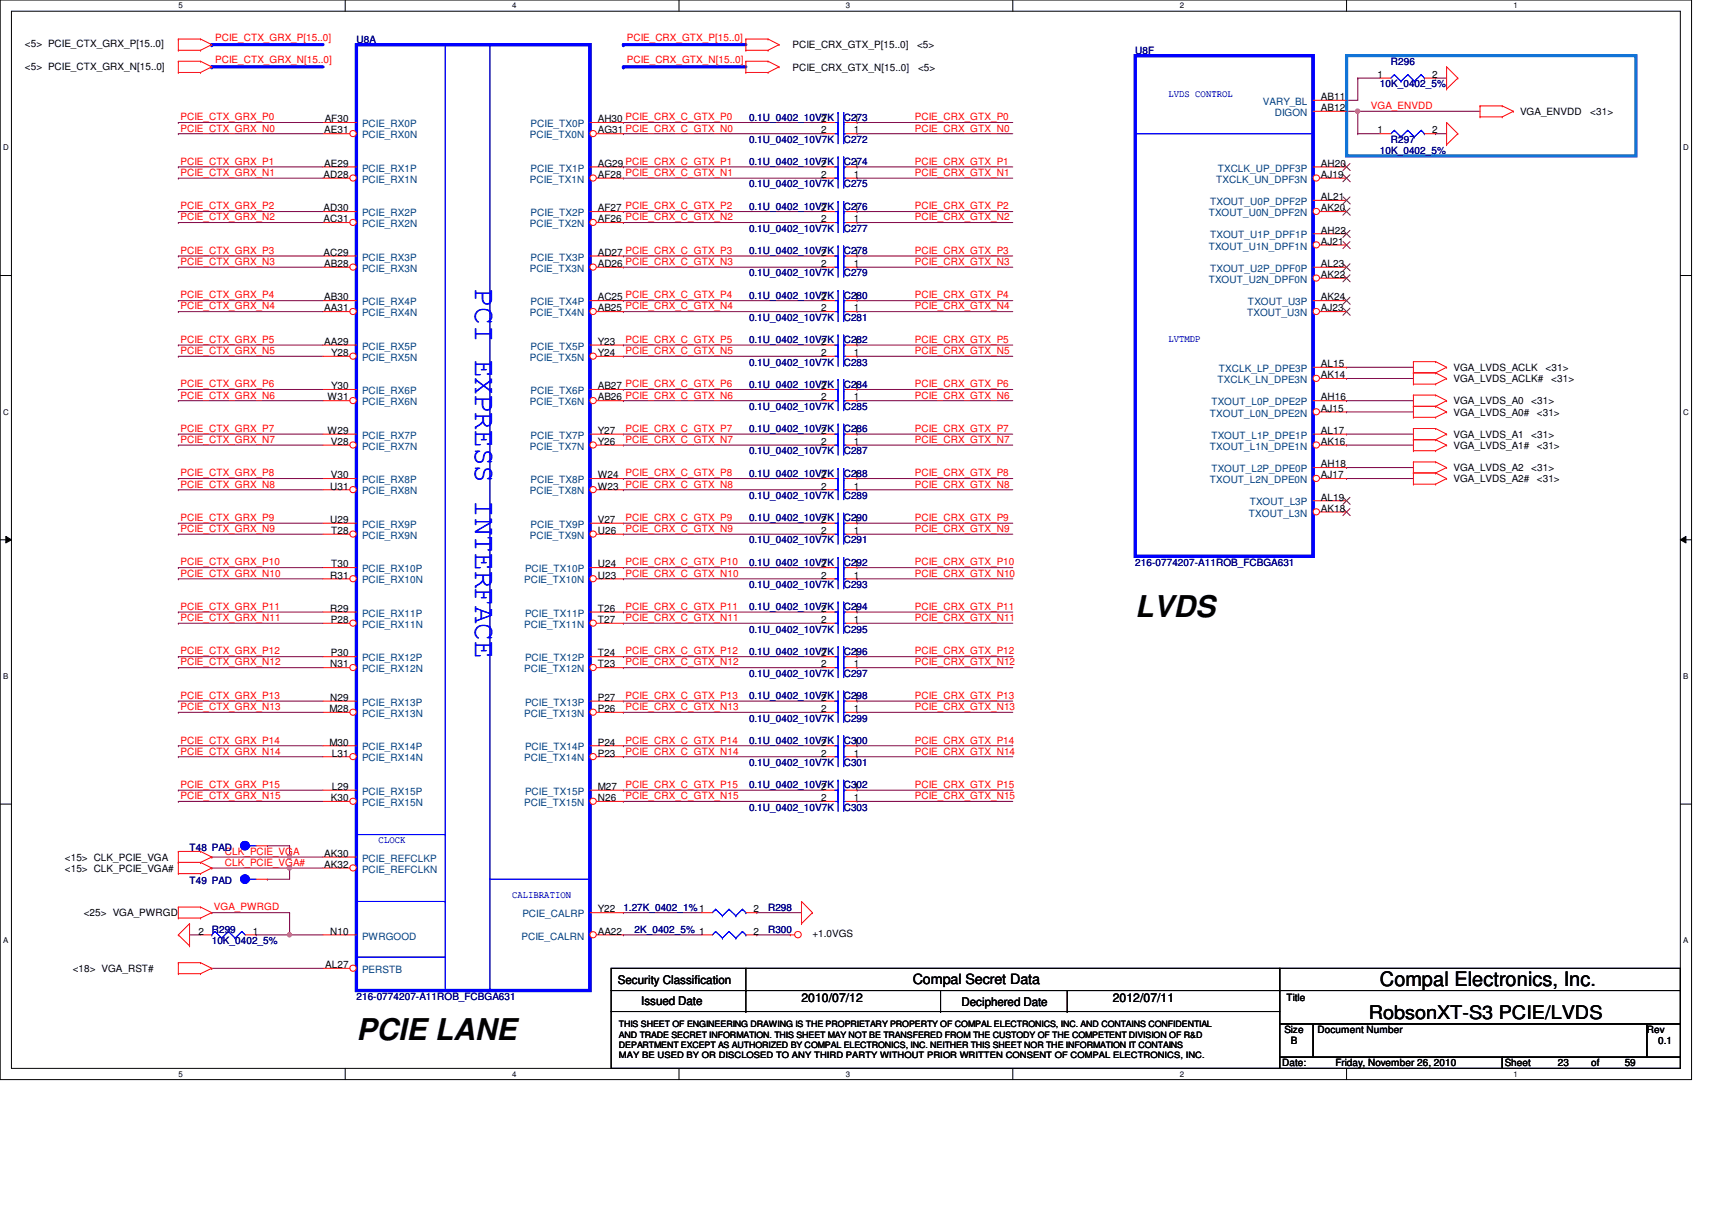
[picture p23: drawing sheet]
<svg xmlns="http://www.w3.org/2000/svg" width="297mm" height="210mm" viewBox="0 0 297 210" stroke-linecap="round" stroke-linejoin="round" font-family="sans-serif">
<defs><g id="words">
<text font-size="5.2" fill="#00f" x="82.5" y="50.2" transform="rotate(90 82.5 50.2)">PCI EXPRESS INTERFACE</text>
<g font-size="5.2">
<text x="197" y="107.1">LVDS</text>
<text x="61.8" y="180.5">PCIE LANE</text>
</g>
<text font-size="3.5" x="239.4" y="171.1">Compal Electronics, Inc.</text>
<text font-size="3.3" x="237.5" y="176.7">RobsonXT-S3 PCIE/LVDS</text>
<text font-size="2.5" x="158.4" y="170.8">Compal Secret Data</text>
<g font-size="2.1">
<text x="107.2" y="170.6">Security Classification</text>
<text x="139.1" y="173.8">2010/07/12</text>
<text x="193.1" y="173.8">2012/07/11</text>
<text x="111.2" y="174.3">Issued Date</text>
<text x="166.8" y="174.5">Deciphered Date</text>
</g>
<g font-size="1.7">
<text x="4.3" y="8.2">&lt;5&gt; PCIE_CTX_GRX_P[15..0]</text>
<text x="137.5" y="8.4">PCIE_CRX_GTX_P[15..0]</text>
<text x="159.1" y="8.4">&lt;5&gt;</text>
<text x="4.3" y="12.1">&lt;5&gt; PCIE_CTX_GRX_N[15..0]</text>
<text x="137.5" y="12.2">PCIE_CRX_GTX_N[15..0]</text>
<text x="159.3" y="12.2">&lt;5&gt;</text>
<text x="229.2" y="17.4">AB11</text>
<text x="239" y="13.5">1</text>
<text x="248.5" y="13.5">2</text>
<text x="56.3" y="23.2">AE31</text>
<text x="56.3" y="21.2">AF30</text>
<text x="103.7" y="23.2">AG31 PCIE_CRX_C_GTX_N0</text>
<text x="103.7" y="21.2">AH30 PCIE_CRX_C_GTX_P0</text>
<text x="142.5" y="23.2">2</text>
<text x="142.5" y="21.2">2</text>
<text x="148.1" y="23.2">1</text>
<text x="148.1" y="21.2">1</text>
<text x="229.2" y="19.3">AB12</text>
<text x="239" y="23.2">1</text>
<text x="248.5" y="23.2">2</text>
<text x="263.7" y="20">VGA_ENVDD</text>
<text x="275.9" y="20">&lt;31&gt;</text>
<text x="56.3" y="28.9">AE29</text>
<text x="103.7" y="28.9">AG29 PCIE_CRX_C_GTX_P1</text>
<text x="142.5" y="28.9">2</text>
<text x="148.1" y="28.9">1</text>
<text x="229.2" y="28.9">AH20</text>
<text x="56.1" y="30.9">AD28</text>
<text x="103.7" y="30.9">AF28 PCIE_CRX_C_GTX_N1</text>
<text x="142.5" y="30.9">2</text>
<text x="148.1" y="30.9">1</text>
<text x="229.2" y="30.9">AJ19</text>
<text x="229.2" y="34.7">AL21</text>
<text x="56.1" y="38.6">AC31</text>
<text x="56.1" y="36.7">AD30</text>
<text x="103.7" y="38.6">AF26 PCIE_CRX_C_GTX_N2</text>
<text x="103.7" y="36.7">AF27 PCIE_CRX_C_GTX_P2</text>
<text x="142.5" y="36.7">2</text>
<text x="142.5" y="38.6">2</text>
<text x="148.1" y="36.7">1</text>
<text x="148.1" y="38.6">1</text>
<text x="229.2" y="36.7">AK20</text>
<text x="229.2" y="40.5">AH22</text>
<text x="56.1" y="44.4">AC29</text>
<text x="56.3" y="46.3">AB28</text>
<text x="103.7" y="46.3">AD26 PCIE_CRX_C_GTX_N3</text>
<text x="103.7" y="44.4">AD27 PCIE_CRX_C_GTX_P3</text>
<text x="142.5" y="46.3">2</text>
<text x="142.5" y="44.4">2</text>
<text x="148.1" y="46.3">1</text>
<text x="148.1" y="44.4">1</text>
<text x="229.2" y="42.5">AJ21</text>
<text x="229.2" y="46.3">AL23</text>
<text x="56.3" y="52.1">AB30</text>
<text x="103.7" y="52.1">AC25 PCIE_CRX_C_GTX_P4</text>
<text x="142.5" y="52.1">2</text>
<text x="148.1" y="52.1">1</text>
<text x="229.2" y="48.2">AK22</text>
<text x="229.2" y="52.1">AK24</text>
<text x="56.3" y="54">AA31</text>
<text x="56.3" y="59.8">AA29</text>
<text x="103.7" y="54">AB25 PCIE_CRX_C_GTX_N4</text>
<text x="103.7" y="59.8">Y23</text>
<text x="142.5" y="54">2</text>
<text x="142.5" y="59.8">2</text>
<text x="148.1" y="54">1</text>
<text x="148.1" y="59.8">1</text>
<text x="229.2" y="54">AJ23</text>
<text x="57.4" y="61.8">Y28</text>
<text x="103.7" y="61.8">Y24</text>
<text x="142.5" y="61.8">2</text>
<text x="148.1" y="61.8">1</text>
<text x="229.2" y="65.6">AK14</text>
<text x="229.2" y="63.7">AL15</text>
<text x="252.2" y="64.3">VGA_LVDS_ACLK</text>
<text x="268.2" y="64.3">&lt;31&gt;</text>
<text x="56.9" y="69.5">W31</text>
<text x="57.4" y="67.5">Y30</text>
<text x="103.7" y="69.5">AB26 PCIE_CRX_C_GTX_N6</text>
<text x="103.7" y="67.5">AB27 PCIE_CRX_C_GTX_P6</text>
<text x="142.5" y="67.5">2</text>
<text x="142.5" y="69.5">2</text>
<text x="148.1" y="67.5">1</text>
<text x="148.1" y="69.5">1</text>
<text x="229.2" y="71.4">AJ15</text>
<text x="229.2" y="69.5">AH16</text>
<text x="252.2" y="66.3">VGA_LVDS_ACLK#</text>
<text x="252.2" y="70.1">VGA_LVDS_A0</text>
<text x="265.7" y="70.1">&lt;31&gt;</text>
<text x="269.2" y="66.3">&lt;31&gt;</text>
<text x="56.9" y="75.3">W29</text>
<text x="57.4" y="77.2">V28</text>
<text x="103.7" y="77.2">Y26</text>
<text x="103.7" y="75.3">Y27</text>
<text x="142.5" y="77.2">2</text>
<text x="142.5" y="75.3">2</text>
<text x="148.1" y="77.2">1</text>
<text x="148.1" y="75.3">1</text>
<text x="229.2" y="77.2">AK16</text>
<text x="229.2" y="75.3">AL17</text>
<text x="252.2" y="72.1">VGA_LVDS_A0#</text>
<text x="252.2" y="75.9">VGA_LVDS_A1</text>
<text x="252.2" y="77.9">VGA_LVDS_A1#</text>
<text x="265.7" y="75.9">&lt;31&gt;</text>
<text x="266.7" y="72.1">&lt;31&gt;</text>
<text x="266.7" y="77.9">&lt;31&gt;</text>
<text x="57.4" y="83">V30</text>
<text x="103.7" y="83">W24 PCIE_CRX_C_GTX_P8</text>
<text x="142.5" y="83">2</text>
<text x="148.1" y="83">1</text>
<text x="229.2" y="83">AJ17</text>
<text x="229.2" y="81.1">AH18</text>
<text x="252.2" y="81.7">VGA_LVDS_A2</text>
<text x="252.2" y="83.7">VGA_LVDS_A2#</text>
<text x="265.7" y="81.7">&lt;31&gt;</text>
<text x="266.7" y="83.7">&lt;31&gt;</text>
<text x="57.3" y="84.9">U31</text>
<text x="103.7" y="84.9">W23 PCIE_CRX_C_GTX_N8</text>
<text x="142.5" y="84.9">2</text>
<text x="148.1" y="84.9">1</text>
<text x="229.2" y="88.8">AK18</text>
<text x="229.2" y="86.8">AL19</text>
<text x="57.3" y="90.7">U29</text>
<text x="57.4" y="92.6">T28</text>
<text x="103.7" y="92.6">U26</text>
<text x="103.7" y="90.7">V27</text>
<text x="142.5" y="90.7">2</text>
<text x="142.5" y="92.6">2</text>
<text x="148.1" y="90.7">1</text>
<text x="148.1" y="92.6">1</text>
<text x="57.3" y="100.4">R31</text>
<text x="57.4" y="98.4">T30</text>
<text x="103.7" y="100.4">U23</text>
<text x="103.7" y="98.4">U24</text>
<text x="142.5" y="100.4">2</text>
<text x="142.5" y="98.4">2</text>
<text x="148.1" y="100.4">1</text>
<text x="148.1" y="98.4">1</text>
<text x="57.3" y="106.1">R29</text>
<text x="103.7" y="106.1">T26</text>
<text x="142.5" y="106.1">2</text>
<text x="148.1" y="106.1">1</text>
<text x="57.4" y="108.1">P28</text>
<text x="57.4" y="113.9">P30</text>
<text x="103.7" y="108.1">T27</text>
<text x="103.7" y="113.9">T24</text>
<text x="142.5" y="113.9">2</text>
<text x="142.5" y="108.1">2</text>
<text x="148.1" y="113.9">1</text>
<text x="148.1" y="108.1">1</text>
<text x="57.3" y="115.8">N31</text>
<text x="103.7" y="115.8">T23</text>
<text x="142.5" y="115.8">2</text>
<text x="148.1" y="115.8">1</text>
<text x="57.1" y="123.5">M28</text>
<text x="57.3" y="121.6">N29</text>
<text x="103.7" y="123.5">P26</text>
<text x="103.7" y="121.6">P27</text>
<text x="142.5" y="123.5">2</text>
<text x="142.5" y="121.6">2</text>
<text x="148.1" y="123.5">1</text>
<text x="148.1" y="121.6">1</text>
<text x="57.1" y="129.3">M30</text>
<text x="57.6" y="131.2">L31</text>
<text x="103.7" y="131.2">P23</text>
<text x="103.7" y="129.3">P24</text>
<text x="142.5" y="131.2">2</text>
<text x="142.5" y="129.3">2</text>
<text x="148.1" y="131.2">1</text>
<text x="148.1" y="129.3">1</text>
<text x="57.6" y="137">L29</text>
<text x="103.7" y="137">M27</text>
<text x="142.5" y="137">2</text>
<text x="148.1" y="137">1</text>
<text x="57.4" y="139">K30</text>
<text x="103.7" y="139">N26</text>
<text x="142.5" y="139">2</text>
<text x="148.1" y="139">1</text>
<text x="11.3" y="149.3">&lt;15&gt; CLK_PCIE_VGA</text>
<text x="56.3" y="148.6">AK30</text>
<text x="11.3" y="151.2">&lt;15&gt; CLK_PCIE_VGA#</text>
<text x="56.3" y="150.5">AK32</text>
<text x="14.5" y="159">&lt;25&gt; VGA_PWRGD</text>
<text x="103.7" y="158.3">Y22</text>
<text x="130.8" y="158.3">2</text>
<text x="34.4" y="162.1">2</text>
<text x="43.9" y="162.1">1</text>
<text x="56.4" y="167.9">AL27</text>
<text x="57.3" y="162.1">N10</text>
<text x="103.7" y="162.1">AA22</text>
<text x="130.8" y="162.1">2</text>
<text x="141" y="162.6">+1.0VGS</text>
<text x="12.6" y="168.6">&lt;18&gt; VGA_RST#</text>
<text x="223.2" y="173.6">Title</text>
<text x="222.8" y="179.2">Size</text>
<text x="228.6" y="179.2">Document Number</text>
<text x="285.7" y="179.2">Rev</text>
<text x="222.5" y="185">Date:</text>
<text x="224" y="181.1">B</text>
<text x="231.7" y="185">Friday, November 26, 2010</text>
<text x="261.1" y="185">Sheet</text>
<text x="270.3" y="185">23</text>
<text x="276.1" y="185">of</text>
<text x="281.9" y="185">59</text>
<text x="287.7" y="181.1">0.1</text>
</g>
<g font-size="1.7" fill="#f00">
<text x="37.3" y="7.2">PCIE_CTX_GRX_P[15..0]</text>
<text x="37.3" y="11">PCIE_CTX_GRX_N[15..0]</text>
<text x="108.8" y="7.2">PCIE_CRX_GTX_P[15..0]</text>
<text x="108.8" y="11">PCIE_CRX_GTX_N[15..0]</text>
<text x="31.3" y="20.9">PCIE_CTX_GRX_P0</text>
<text x="31.3" y="22.8">PCIE_CTX_GRX_N0</text>
<text x="158.7" y="20.9">PCIE_CRX_GTX_P0</text>
<text x="158.7" y="22.8">PCIE_CRX_GTX_N0</text>
<text x="237.9" y="18.9">VGA_ENVDD</text>
<text x="31.3" y="28.6">PCIE_CTX_GRX_P1</text>
<text x="158.7" y="28.6">PCIE_CRX_GTX_P1</text>
<text x="31.3" y="30.5">PCIE_CTX_GRX_N1</text>
<text x="158.7" y="30.5">PCIE_CRX_GTX_N1</text>
<text x="31.3" y="36.3">PCIE_CTX_GRX_P2</text>
<text x="31.3" y="38.2">PCIE_CTX_GRX_N2</text>
<text x="158.7" y="36.3">PCIE_CRX_GTX_P2</text>
<text x="158.7" y="38.2">PCIE_CRX_GTX_N2</text>
<text x="31.3" y="44">PCIE_CTX_GRX_P3</text>
<text x="31.3" y="46">PCIE_CTX_GRX_N3</text>
<text x="158.7" y="46">PCIE_CRX_GTX_N3</text>
<text x="158.7" y="44">PCIE_CRX_GTX_P3</text>
<text x="31.3" y="51.8">PCIE_CTX_GRX_P4</text>
<text x="31.3" y="53.7">PCIE_CTX_GRX_N4</text>
<text x="158.7" y="53.7">PCIE_CRX_GTX_N4</text>
<text x="158.7" y="51.8">PCIE_CRX_GTX_P4</text>
<text x="31.3" y="59.5">PCIE_CTX_GRX_P5</text>
<text x="108.5" y="59.5">PCIE_CRX_C_GTX_P5</text>
<text x="158.7" y="59.5">PCIE_CRX_GTX_P5</text>
<text x="31.3" y="61.4">PCIE_CTX_GRX_N5</text>
<text x="108.5" y="61.4">PCIE_CRX_C_GTX_N5</text>
<text x="158.7" y="61.4">PCIE_CRX_GTX_N5</text>
<text x="31.3" y="67.2">PCIE_CTX_GRX_P6</text>
<text x="31.3" y="69.1">PCIE_CTX_GRX_N6</text>
<text x="158.7" y="67.2">PCIE_CRX_GTX_P6</text>
<text x="158.7" y="69.1">PCIE_CRX_GTX_N6</text>
<text x="31.3" y="74.9">PCIE_CTX_GRX_P7</text>
<text x="31.3" y="76.8">PCIE_CTX_GRX_N7</text>
<text x="108.5" y="74.9">PCIE_CRX_C_GTX_P7</text>
<text x="108.5" y="76.8">PCIE_CRX_C_GTX_N7</text>
<text x="158.7" y="76.8">PCIE_CRX_GTX_N7</text>
<text x="158.7" y="74.9">PCIE_CRX_GTX_P7</text>
<text x="31.3" y="82.6">PCIE_CTX_GRX_P8</text>
<text x="158.7" y="82.6">PCIE_CRX_GTX_P8</text>
<text x="31.3" y="84.6">PCIE_CTX_GRX_N8</text>
<text x="158.7" y="84.6">PCIE_CRX_GTX_N8</text>
<text x="31.3" y="90.4">PCIE_CTX_GRX_P9</text>
<text x="31.3" y="92.3">PCIE_CTX_GRX_N9</text>
<text x="108.5" y="90.4">PCIE_CRX_C_GTX_P9</text>
<text x="108.5" y="92.3">PCIE_CRX_C_GTX_N9</text>
<text x="158.7" y="92.3">PCIE_CRX_GTX_N9</text>
<text x="158.7" y="90.4">PCIE_CRX_GTX_P9</text>
<text x="31.3" y="98.1">PCIE_CTX_GRX_P10</text>
<text x="31.3" y="100">PCIE_CTX_GRX_N10</text>
<text x="108.5" y="98.1">PCIE_CRX_C_GTX_P10</text>
<text x="108.5" y="100">PCIE_CRX_C_GTX_N10</text>
<text x="158.7" y="100">PCIE_CRX_GTX_N10</text>
<text x="158.7" y="98.1">PCIE_CRX_GTX_P10</text>
<text x="31.3" y="105.8">PCIE_CTX_GRX_P11</text>
<text x="31.3" y="107.7">PCIE_CTX_GRX_N11</text>
<text x="108.5" y="105.8">PCIE_CRX_C_GTX_P11</text>
<text x="108.5" y="107.7">PCIE_CRX_C_GTX_N11</text>
<text x="158.7" y="107.7">PCIE_CRX_GTX_N11</text>
<text x="158.7" y="105.8">PCIE_CRX_GTX_P11</text>
<text x="31.3" y="113.5">PCIE_CTX_GRX_P12</text>
<text x="108.5" y="113.5">PCIE_CRX_C_GTX_P12</text>
<text x="158.7" y="113.5">PCIE_CRX_GTX_P12</text>
<text x="31.3" y="115.4">PCIE_CTX_GRX_N12</text>
<text x="108.5" y="115.4">PCIE_CRX_C_GTX_N12</text>
<text x="158.7" y="115.4">PCIE_CRX_GTX_N12</text>
<text x="31.3" y="121.2">PCIE_CTX_GRX_P13</text>
<text x="31.3" y="123.2">PCIE_CTX_GRX_N13</text>
<text x="108.5" y="121.2">PCIE_CRX_C_GTX_P13</text>
<text x="108.5" y="123.2">PCIE_CRX_C_GTX_N13</text>
<text x="158.7" y="123.2">PCIE_CRX_GTX_N13</text>
<text x="158.7" y="121.2">PCIE_CRX_GTX_P13</text>
<text x="31.3" y="129">PCIE_CTX_GRX_P14</text>
<text x="31.3" y="130.9">PCIE_CTX_GRX_N14</text>
<text x="108.5" y="129">PCIE_CRX_C_GTX_P14</text>
<text x="108.5" y="130.9">PCIE_CRX_C_GTX_N14</text>
<text x="158.7" y="129">PCIE_CRX_GTX_P14</text>
<text x="158.7" y="130.9">PCIE_CRX_GTX_N14</text>
<text x="31.3" y="136.7">PCIE_CTX_GRX_P15</text>
<text x="108.5" y="136.7">PCIE_CRX_C_GTX_P15</text>
<text x="158.7" y="136.7">PCIE_CRX_GTX_P15</text>
<text x="31.3" y="138.6">PCIE_CTX_GRX_N15</text>
<text x="108.5" y="138.6">PCIE_CRX_C_GTX_N15</text>
<text x="158.7" y="138.6">PCIE_CRX_GTX_N15</text>
<text x="39" y="148.3">CLK_PCIE_VGA</text>
<text x="39" y="150.2">CLK_PCIE_VGA#</text>
<text x="37.1" y="157.9">VGA_PWRGD</text>
</g>
<g font-size="1.7" fill="#000080">
<text x="61.8" y="7.4">U8A</text>
<text x="197" y="9.4">U8F</text>
<text x="241.3" y="11.3">R296</text>
<text x="239.4" y="15.2">10K_0402_5%</text>
<text x="130" y="20.9">0.1U_0402_10V7K</text>
<text x="146.4" y="20.9">C273</text>
<text x="130" y="24.8">0.1U_0402_10V7K</text>
<text x="130" y="28.7">0.1U_0402_10V7K</text>
<text x="146.4" y="24.8">C272</text>
<text x="146.4" y="28.7">C274</text>
<text x="239.4" y="26.7">10K_0402_5%</text>
<text x="241.3" y="24.8">R297</text>
<text x="130" y="32.5">0.1U_0402_10V7K</text>
<text x="146.4" y="32.5">C275</text>
<text x="130" y="36.4">0.1U_0402_10V7K</text>
<text x="130" y="40.2">0.1U_0402_10V7K</text>
<text x="146.4" y="36.4">C276</text>
<text x="146.4" y="40.2">C277</text>
<text x="130" y="48">0.1U_0402_10V7K</text>
<text x="130" y="44.1">0.1U_0402_10V7K</text>
<text x="146.4" y="48">C279</text>
<text x="146.4" y="44.1">C278</text>
<text x="130" y="51.8">0.1U_0402_10V7K</text>
<text x="146.4" y="51.8">C280</text>
<text x="130" y="55.7">0.1U_0402_10V7K</text>
<text x="130" y="59.5">0.1U_0402_10V7K</text>
<text x="146.4" y="55.7">C281</text>
<text x="146.4" y="59.5">C282</text>
<text x="130" y="63.4">0.1U_0402_10V7K</text>
<text x="146.4" y="63.4">C283</text>
<text x="130" y="67.3">0.1U_0402_10V7K</text>
<text x="130" y="71.1">0.1U_0402_10V7K</text>
<text x="146.4" y="67.3">C284</text>
<text x="146.4" y="71.1">C285</text>
<text x="130" y="75">0.1U_0402_10V7K</text>
<text x="146.4" y="75">C286</text>
<text x="130" y="78.8">0.1U_0402_10V7K</text>
<text x="130" y="82.7">0.1U_0402_10V7K</text>
<text x="146.4" y="78.8">C287</text>
<text x="146.4" y="82.7">C288</text>
<text x="130" y="86.6">0.1U_0402_10V7K</text>
<text x="146.4" y="86.6">C289</text>
<text x="130" y="90.4">0.1U_0402_10V7K</text>
<text x="130" y="94.3">0.1U_0402_10V7K</text>
<text x="146.4" y="90.4">C290</text>
<text x="146.4" y="94.3">C291</text>
<text x="130" y="98.1">0.1U_0402_10V7K</text>
<text x="146.4" y="98.1">C292</text>
<text x="197" y="98.1">216-0774207-A11ROB_FCBGA631</text>
<text x="130" y="105.9">0.1U_0402_10V7K</text>
<text x="130" y="102">0.1U_0402_10V7K</text>
<text x="146.4" y="105.9">C294</text>
<text x="146.4" y="102">C293</text>
<text x="130" y="113.6">0.1U_0402_10V7K</text>
<text x="130" y="109.7">0.1U_0402_10V7K</text>
<text x="146.4" y="113.6">C296</text>
<text x="146.4" y="109.7">C295</text>
<text x="130" y="117.4">0.1U_0402_10V7K</text>
<text x="146.4" y="117.4">C297</text>
<text x="130" y="125.2">0.1U_0402_10V7K</text>
<text x="130" y="121.3">0.1U_0402_10V7K</text>
<text x="146.4" y="125.2">C299</text>
<text x="146.4" y="121.3">C298</text>
<text x="130" y="129">0.1U_0402_10V7K</text>
<text x="146.4" y="129">C300</text>
<text x="130" y="136.7">0.1U_0402_10V7K</text>
<text x="130" y="132.9">0.1U_0402_10V7K</text>
<text x="146.4" y="136.7">C302</text>
<text x="146.4" y="132.9">C301</text>
<text x="130" y="140.6">0.1U_0402_10V7K</text>
<text x="146.4" y="140.6">C303</text>
<text x="32.9" y="147.6">T48 PAD</text>
<text x="32.9" y="153.4">T49 PAD</text>
<text x="36.7" y="161.8">R299</text>
<text x="108.2" y="158">1.27K_0402_1%1</text>
<text x="110.1" y="161.8">2K_0402_5% 1</text>
<text x="133.3" y="161.8">R300</text>
<text x="133.3" y="158">R298</text>
<text x="36.7" y="163.8">10K_0402_5%</text>
<text x="61.8" y="173.4">216-0774207-A11ROB_FCBGA631</text>
</g>
<g font-size="1.7" fill="#00f">
<text x="202.7" y="16.8">LVDS CONTROL</text>
<text x="202.7" y="59.3">LVTMDP</text>
<text x="65.7" y="146.2">CLOCK</text>
<text x="88.9" y="155.8">CALIBRATION</text>
</g>
<g font-size="1.7" fill="#004080">
<text x="62.8" y="22.1">PCIE_RX0P</text>
<text x="92.1" y="22.1">PCIE_TX0P</text>
<text x="219.1" y="18.2">VARY_BL</text>
<text x="221.2" y="20.1">DIGON</text>
<text x="62.8" y="24">PCIE_RX0N</text>
<text x="62.8" y="29.8">PCIE_RX1P</text>
<text x="91.9" y="24">PCIE_TX0N</text>
<text x="92.1" y="29.8">PCIE_TX1P</text>
<text x="211.3" y="29.8">TXCLK_UP_DPF3P</text>
<text x="62.8" y="31.7">PCIE_RX1N</text>
<text x="91.9" y="31.7">PCIE_TX1N</text>
<text x="210" y="35.6">TXOUT_U0P_DPF2P</text>
<text x="211" y="31.7">TXCLK_UN_DPF3N</text>
<text x="62.8" y="39.4">PCIE_RX2N</text>
<text x="62.8" y="37.5">PCIE_RX2P</text>
<text x="91.9" y="39.4">PCIE_TX2N</text>
<text x="92.1" y="37.5">PCIE_TX2P</text>
<text x="209.7" y="37.5">TXOUT_U0N_DPF2N</text>
<text x="210" y="41.4">TXOUT_U1P_DPF1P</text>
<text x="62.8" y="47.2">PCIE_RX3N</text>
<text x="62.8" y="45.2">PCIE_RX3P</text>
<text x="91.9" y="47.2">PCIE_TX3N</text>
<text x="92.1" y="45.2">PCIE_TX3P</text>
<text x="209.7" y="43.3">TXOUT_U1N_DPF1N</text>
<text x="210" y="47.2">TXOUT_U2P_DPF0P</text>
<text x="62.8" y="53">PCIE_RX4P</text>
<text x="92.1" y="53">PCIE_TX4P</text>
<text x="209.7" y="49.1">TXOUT_U2N_DPF0N</text>
<text x="216.5" y="53">TXOUT_U3P</text>
<text x="62.8" y="54.9">PCIE_RX4N</text>
<text x="91.9" y="54.9">PCIE_TX4N</text>
<text x="216.4" y="54.9">TXOUT_U3N</text>
<text x="62.8" y="62.6">PCIE_RX5N</text>
<text x="62.8" y="60.7">PCIE_RX5P</text>
<text x="91.9" y="62.6">PCIE_TX5N</text>
<text x="92.1" y="60.7">PCIE_TX5P</text>
<text x="211.5" y="64.5">TXCLK_LP_DPE3P</text>
<text x="62.8" y="70.3">PCIE_RX6N</text>
<text x="62.8" y="68.4">PCIE_RX6P</text>
<text x="91.9" y="70.3">PCIE_TX6N</text>
<text x="92.1" y="68.4">PCIE_TX6P</text>
<text x="210.2" y="70.3">TXOUT_L0P_DPE2P</text>
<text x="211.2" y="66.5">TXCLK_LN_DPE3N</text>
<text x="62.8" y="76.1">PCIE_RX7P</text>
<text x="92.1" y="76.1">PCIE_TX7P</text>
<text x="209.9" y="72.3">TXOUT_L0N_DPE2N</text>
<text x="210.2" y="76.1">TXOUT_L1P_DPE1P</text>
<text x="62.8" y="78">PCIE_RX7N</text>
<text x="62.8" y="83.8">PCIE_RX8P</text>
<text x="91.9" y="78">PCIE_TX7N</text>
<text x="92.1" y="83.8">PCIE_TX8P</text>
<text x="209.9" y="78">TXOUT_L1N_DPE1N</text>
<text x="209.9" y="83.8">TXOUT_L2N_DPE0N</text>
<text x="210.2" y="81.9">TXOUT_L2P_DPE0P</text>
<text x="62.8" y="85.8">PCIE_RX8N</text>
<text x="91.9" y="85.8">PCIE_TX8N</text>
<text x="216.7" y="89.6">TXOUT_L3N</text>
<text x="216.8" y="87.7">TXOUT_L3P</text>
<text x="62.8" y="93.5">PCIE_RX9N</text>
<text x="62.8" y="91.6">PCIE_RX9P</text>
<text x="91.9" y="93.5">PCIE_TX9N</text>
<text x="92.1" y="91.6">PCIE_TX9P</text>
<text x="62.8" y="101.2">PCIE_RX10N</text>
<text x="62.8" y="99.3">PCIE_RX10P</text>
<text x="91" y="101.2">PCIE_TX10N</text>
<text x="91.1" y="99.3">PCIE_TX10P</text>
<text x="62.8" y="107">PCIE_RX11P</text>
<text x="91.1" y="107">PCIE_TX11P</text>
<text x="62.8" y="108.9">PCIE_RX11N</text>
<text x="91" y="108.9">PCIE_TX11N</text>
<text x="62.8" y="116.6">PCIE_RX12N</text>
<text x="62.8" y="114.7">PCIE_RX12P</text>
<text x="91" y="116.6">PCIE_TX12N</text>
<text x="91.1" y="114.7">PCIE_TX12P</text>
<text x="62.8" y="124.4">PCIE_RX13N</text>
<text x="62.8" y="122.4">PCIE_RX13P</text>
<text x="91" y="124.4">PCIE_TX13N</text>
<text x="91.1" y="122.4">PCIE_TX13P</text>
<text x="62.8" y="130.2">PCIE_RX14P</text>
<text x="91.1" y="130.2">PCIE_TX14P</text>
<text x="62.8" y="132.1">PCIE_RX14N</text>
<text x="62.8" y="137.9">PCIE_RX15P</text>
<text x="91" y="132.1">PCIE_TX14N</text>
<text x="91.1" y="137.9">PCIE_TX15P</text>
<text x="62.8" y="139.8">PCIE_RX15N</text>
<text x="91" y="139.8">PCIE_TX15N</text>
<text x="62.8" y="149.5">PCIE_REFCLKP</text>
<text x="62.8" y="151.4">PCIE_REFCLKN</text>
<text x="90.6" y="159.1">PCIE_CALRP</text>
<text x="62.8" y="163">PWRGOOD</text>
<text x="90.5" y="163">PCIE_CALRN</text>
<text x="62.8" y="168.8">PERSTB</text>
</g>
<g font-size="1.5">
<text x="107.4" y="178.2">THIS SHEET OF ENGINEERING DRAWING IS THE PROPRIETARY PROPERTY OF COMPAL ELECTRONICS, INC. AND CONTAINS CONFIDENTIAL</text>
<text x="107.4" y="180">AND TRADE SECRET INFORMATION. THIS SHEET MAY NOT BE TRANSFERED FROM THE CUSTODY OF THE COMPETENT DIVISION OF R&amp;D</text>
<text x="107.4" y="181.8">DEPARTMENT EXCEPT AS AUTHORIZED BY COMPAL ELECTRONICS, INC. NEITHER THIS SHEET NOR THE INFORMATION IT CONTAINS</text>
<text x="107.4" y="183.6">MAY BE USED BY OR DISCLOSED TO ANY THIRD PARTY WITHOUT PRIOR WRITTEN CONSENT OF COMPAL ELECTRONICS, INC.</text>
</g>
<g font-size="1.4">
<text x="30.9" y="1.4">5</text>
<text x="88.9" y="1.4">4</text>
<text x="146.8" y="1.4">3</text>
<text x="204.7" y="1.4">2</text>
<text x="262.6" y="1.4">1</text>
<text x=".5" y="26.1">D</text>
<text x="292.1" y="26.1">D</text>
<text x=".5" y="71.9">C</text>
<text x="292.1" y="71.9">C</text>
<text x=".5" y="117.8">B</text>
<text x="292.1" y="117.8">B</text>
<text x=".5" y="163.6">A</text>
<text x="292.1" y="163.6">A</text>
<text x="30.9" y="186.8">5</text>
<text x="88.9" y="186.8">4</text>
<text x="146.8" y="186.8">3</text>
<text x="204.7" y="186.8">2</text>
<text x="262.6" y="186.8">1</text>
</g>
</g></defs>
<path d="M0 0h293.5v187.3h-293.5zM2 1.9h289.5v183.4h-289.5z" fill="none" stroke="#000" stroke-width=".17"/>
<g fill="#fff">
<path d="M30.9 .2h.8v1.5h-.8z"/>
<path d="M30.9 185.5h.8v1.6h-.8z"/>
</g>
<path d="M59.9 0v1.9M59.9 185.3v2" fill="none" stroke="#000" stroke-width=".17"/>
<g fill="#fff">
<path d="M88.9 .2h.7v1.5h-.7z"/>
<path d="M88.9 185.5h.7v1.6h-.7z"/>
</g>
<path d="M117.8 0v1.9M117.8 185.3v2" fill="none" stroke="#000" stroke-width=".17"/>
<g fill="#fff">
<path d="M146.8 .2h.7v1.5h-.7z"/>
<path d="M146.8 185.5h.7v1.6h-.7z"/>
</g>
<path d="M175.7 0v1.9M175.7 185.3v2" fill="none" stroke="#000" stroke-width=".17"/>
<g fill="#fff">
<path d="M204.7 .2h.7v1.5h-.7z"/>
<path d="M204.7 185.5h.7v1.6h-.7z"/>
</g>
<path d="M233.6 0v1.9M233.6 185.3v2" fill="none" stroke="#000" stroke-width=".17"/>
<g fill="#fff">
<path d="M262.6 .2h.8v1.5h-.8z"/>
<path d="M262.6 185.5h.8v1.6h-.8z"/>
<path d="M.5 24.8h1v1.6h-1z"/>
<path d="M292.1 24.8h.9v1.6h-.9z"/>
<path d="M.5 70.7h1v1.5h-1z"/>
<path d="M292.1 70.7h.9v1.5h-.9z"/>
</g>
<path d="M0 47.8h2M291.5 47.8h2" fill="none" stroke="#000" stroke-width=".17"/>
<g fill="#fff">
<path d="M.5 116.5h.9v1.6h-.9z"/>
<path d="M292.1 116.5h.8v1.6h-.8z"/>
</g>
<path d="M0 93.6h2M1 93l1 .6-1 .6zM291.5 93.6l1-.6v1.2zM291.5 93.6h2" fill="none" stroke="#000" stroke-width=".17"/>
<path d="M1 93l1 .6-1 .6zM291.5 93.6l1-.6v1.2z" fill="#000"/>
<g fill="#fff">
<path d="M.5 162.4h.9v1.5h-.9z"/>
<path d="M292.1 162.4h.8v1.5h-.8z"/>
</g>
<path d="M0 139.5h2M291.5 139.5h2" fill="none" stroke="#000" stroke-width=".17"/>
<path d="M50.2 148.7h.1M50.2 148.7h5.8M108.2 158.3h.1M108.2 158.3h13.5M131.3 158.3h.1M131.3 158.3h7.8M108.2 162.2h.1M108.2 162.2h13.5M131.3 162.2h.1M131.3 162.2h5.8" fill="none" stroke="#800040" stroke-width=".17"/>
<circle cx="50.2" cy="148.6" r=".38" fill="#f0f"/>
<circle cx="50.2" cy="148.6" r=".38" fill="none" stroke="#f0f" stroke-width=".17"/>
<path d="M50.2 150.6h.1M50.2 150.6h5.8" fill="none" stroke="#800040" stroke-width=".17"/>
<circle cx="50.2" cy="150.6" r=".37" fill="#f0f"/>
<circle cx="50.2" cy="150.6" r=".37" fill="none" stroke="#f0f" stroke-width=".17"/>
<path d="M50.2 162.2h.1M50.2 162.2h5.8" fill="none" stroke="#800040" stroke-width=".17"/>
<circle cx="50.2" cy="162.2" r=".37" fill="#f0f"/>
<circle cx="50.2" cy="162.2" r=".37" fill="none" stroke="#f0f" stroke-width=".17"/>
<g fill="none" stroke="#800040" stroke-width=".17">
<path d="M30.9 36.7h.1M30.9 38.6h.1M30.9 29h.1M30.9 30.9h.1M30.9 21.3h.1M30.9 23.2h.1M30.9 29h25.1M30.9 30.9h25.1M30.9 21.3h25.1M30.9 23.2h25.1M30.9 36.7h25.1M30.9 38.6h25.1"/>
<path d="M108.2 29h.1M108.2 30.9h.1M108.2 21.3h.1M108.2 23.2h.1M108.2 36.7h.1M108.2 38.6h.1M108.2 29h34.7M108.2 30.9h34.7M108.2 21.3h34.7M108.2 23.2h34.7M108.2 36.7h34.7M108.2 38.6h34.7"/>
<path d="M148.7 30.9h.1M148.7 29h.1M148.7 21.3h.1M148.7 23.2h.1M148.7 36.7h.1M148.7 38.6h.1M148.7 29h27M148.7 30.9h27M148.7 21.3h27M148.7 23.2h27M148.7 36.7h27M148.7 38.6h27"/>
<path d="M30.9 59.9h.1M30.9 52.2h.1M30.9 54.1h.1M30.9 44.4h.1M30.9 46.4h.1M30.9 52.2h25.1M30.9 54.1h25.1M30.9 59.9h25.1M30.9 44.4h25.1M30.9 46.4h25.1M108.2 52.2h.1M108.2 54.1h.1"/>
<path d="M108.2 59.9h.1M108.2 44.4h.1M108.2 46.4h.1M108.2 52.2h34.7M108.2 54.1h34.7M108.2 59.9h34.7M108.2 44.4h34.7M108.2 46.4h34.7M148.7 54.1h.1M148.7 52.2h.1M148.7 59.9h.1M148.7 46.4h.1"/>
<path d="M148.7 44.4h.1M148.7 52.2h27M148.7 54.1h27M148.7 59.9h27M148.7 44.4h27M148.7 46.4h27M30.9 61.8h.1M30.9 75.3h.1M30.9 77.2h.1M30.9 67.6h.1M30.9 69.5h.1M30.9 67.6h25.1"/>
<path d="M30.9 69.5h25.1M30.9 75.3h25.1M30.9 77.2h25.1M30.9 61.8h25.1M108.2 67.6h.1M108.2 69.5h.1M108.2 75.3h.1M108.2 77.2h.1M108.2 61.8h.1M108.2 67.6h34.7M108.2 69.5h34.7M108.2 75.3h34.7"/>
<path d="M108.2 77.2h34.7M108.2 61.8h34.7M148.7 67.6h.1M148.7 69.5h.1M148.7 77.2h.1M148.7 75.3h.1M148.7 61.8h.1M148.7 67.6h27M148.7 69.5h27M148.7 75.3h27M148.7 77.2h27M148.7 61.8h27"/>
<path d="M30.9 83h.1M30.9 85h.1M30.9 90.8h.1M30.9 92.7h.1M30.9 98.5h.1M30.9 98.5h25.1M30.9 83h25.1M30.9 85h25.1M30.9 90.8h25.1M30.9 92.7h25.1M108.2 98.5h.1M108.2 83h.1"/>
<path d="M108.2 85h.1M108.2 90.8h.1M108.2 92.7h.1M108.2 98.5h34.7M108.2 83h34.7M108.2 85h34.7M108.2 90.8h34.7M108.2 92.7h34.7M148.7 98.5h.1M148.7 85h.1M148.7 83h.1M148.7 92.7h.1"/>
<path d="M148.7 90.8h.1M148.7 98.5h27M148.7 83h27M148.7 85h27M148.7 90.8h27M148.7 92.7h27M30.9 106.2h.1M30.9 108.1h.1M30.9 113.9h.1M30.9 115.8h.1M30.9 100.4h.1M30.9 100.4h25.1"/>
<path d="M30.9 113.9h25.1M30.9 115.8h25.1M30.9 106.2h25.1M30.9 108.1h25.1M108.2 100.4h.1M108.2 113.9h.1M108.2 115.8h.1M108.2 106.2h.1M108.2 108.1h.1M108.2 100.4h34.7M108.2 113.9h34.7M108.2 115.8h34.7"/>
<path d="M108.2 106.2h34.7M108.2 108.1h34.7M148.7 100.4h.1M148.7 115.8h.1M148.7 113.9h.1M148.7 108.1h.1M148.7 106.2h.1M148.7 100.4h27M148.7 113.9h27M148.7 115.8h27M148.7 106.2h27M148.7 108.1h27"/>
<path d="M30.9 121.6h.1M30.9 123.6h.1M30.9 129.4h.1M30.9 131.3h.1M30.9 137.1h.1M30.9 139h.1M30.9 129.4h25.1M30.9 131.3h25.1M30.9 137.1h25.1M30.9 139h25.1M30.9 121.6h25.1M30.9 123.6h25.1"/>
<path d="M108.2 129.4h.1M108.2 131.3h.1M108.2 137.1h.1M108.2 139h.1M108.2 121.6h.1M108.2 123.6h.1M108.2 129.4h34.7M108.2 131.3h34.7M108.2 137.1h34.7M108.2 139h34.7M108.2 121.6h34.7M108.2 123.6h34.7"/>
<path d="M148.7 129.4h.1M148.7 131.3h.1M148.7 139h.1M148.7 137.1h.1M148.7 123.6h.1M148.7 121.6h.1M148.7 129.4h27M148.7 131.3h27M148.7 137.1h27M148.7 139h27M148.7 121.6h27M148.7 123.6h27"/>
<path d="M36.7 148.7h.1M36.7 150.6h.1M36.7 158.3h.1M36.7 150.6h13.5M36.7 158.3h13.5M46.4 146.7h.1M46.4 152.5h.1M46.4 146.7h3.8M50.2 146.7h.1M50.2 150.6h.1M50.2 158.3h.1M50.2 158.3v3.9h-5.8"/>
<path d="M50.2 146.7v2h-13.5M50.2 150.6v1.9h-3.8M32.9 162.2h.1M32.9 162.2h1.9M44.4 162.2h.1"/>
</g>
<path d="M36.7 7.7h19.3" fill="none" stroke="#00f" stroke-width=".55"/>
<circle cx="36.7" cy="7.7" r=".28" fill="#00f"/>
<path d="M36.7 11.6h19.3" fill="none" stroke="#00f" stroke-width=".55"/>
<circle cx="36.7" cy="11.6" r=".28" fill="#00f"/>
<path d="M108.2 7.7h21.2" fill="none" stroke="#00f" stroke-width=".55"/>
<circle cx="108.2" cy="7.7" r=".28" fill="#00f"/>
<path d="M108.2 11.6h21.2" fill="none" stroke="#00f" stroke-width=".55"/>
<circle cx="108.2" cy="11.6" r=".28" fill="#00f"/>
<g fill="none" stroke="#800040" stroke-width=".17">
<path d="M233.6 17.4h.1M233.6 19.3h.1M233.6 19.3h23.2M235.6 19.3h.1M235.6 13.5h.1M235.6 13.5v3.9h-2M235.6 19.3v3.9M235.6 13.5h3.8M249.1 13.5h.1M249.1 13.5h1.9M235.6 23.2h.1M235.6 23.2h3.8"/>
<path d="M249.1 23.2h.1M249.1 23.2h1.9"/>
</g>
<circle cx="235.5" cy="19.3" r=".38" fill="#f0f"/>
<circle cx="235.5" cy="19.3" r=".38" fill="none" stroke="#f0f" stroke-width=".17"/>
<g fill="none" stroke="#800040" stroke-width=".17">
<path d="M233.6 65.7h.1M233.6 71.5h.1M233.6 69.5h.1M233.6 77.2h.1M233.6 75.3h.1M233.6 63.7h.1M233.6 65.7h11.6M233.6 71.5h11.6M233.6 69.5h11.6M233.6 77.2h11.6M233.6 75.3h11.6M233.6 63.7h11.6"/>
<path d="M233.6 83h.1M233.6 81.1h.1M233.6 83h11.6M233.6 81.1h11.6M36.7 168h.1M36.7 168h19.3"/>
</g>
<g fill="none" stroke="#f00" stroke-width=".17">
<path d="M30.9 8.7h.1M30.9 6.8h.1M30.9 12.6h.1M30.9 10.6h.1M30.9 6.8v1.9M30.9 10.6v2M30.9 6.8h3.9M30.9 8.7h3.9M30.9 10.6h3.9M30.9 12.6h3.9M34.8 6.8h.1M34.8 8.7h.1"/>
<path d="M34.8 10.6h.1M34.8 12.6h.1M34.8 6.8l1.9 .9M34.8 10.6l1.9 1M36.7 7.7h.1M36.7 11.6h.1M36.7 7.7l-1.9 1M36.7 11.6l-1.9 1M129.4 8.7h.1M129.4 6.8h.1M129.4 12.6h.1M129.4 10.6h.1"/>
<path d="M129.4 6.8h3.9M129.4 8.7h3.9M129.4 10.6h3.9M129.4 12.6h3.9M129.4 6.8v1.9M129.4 10.6v2M133.3 6.8h.1M133.3 8.7h.1M133.3 10.6h.1M133.3 12.6h.1M133.3 6.8l1.9 .9M133.3 10.6l1.9 1"/>
<path d="M135.2 7.7h.1M135.2 11.6h.1M135.2 7.7l-1.9 1M135.2 11.6l-1.9 1M227.8 19.3h5.8M239.4 13.5h1.9M247.1 13.5h2M251 15.5h.1M251 11.6h.1M251 11.6v3.9M251 11.6l1.9 1.9M252.9 13.5h.1"/>
<path d="M252.9 13.5l-1.9 2M256.8 18.4h.1M256.8 18.4h3.8M256.8 18.4v1.9M260.6 18.4h.1M260.6 18.4l2 .9M262.6 19.3h.1M262.6 19.3l-2 1M142.9 36.7h1.9M142.9 30.9h1.9M146.8 36.7h1.9M146.8 30.9h1.9"/>
<path d="M251 25.1h.1M251 21.3h.1M251 21.3v3.8M251 21.3l1.9 1.9M252.9 23.2h.1M252.9 23.2l-1.9 1.9M256.8 20.3h.1M256.8 20.3h3.8M260.6 20.3h.1M142.9 54.1h1.9M142.9 46.4h1.9M146.8 54.1h1.9"/>
<path d="M146.8 46.4h1.9M142.9 77.2h1.9M146.8 77.2h1.9M245.2 62.7h.1M245.2 64.7h.1M245.2 66.6h.1M245.2 68.5h.1M245.2 70.5h.1M245.2 72.4h.1M245.2 74.3h.1M245.2 76.3h.1M245.2 78.2h.1"/>
<path d="M245.2 62.7h3.9M245.2 62.7v3.9M245.2 68.5v3.9M245.2 74.3v3.9M245.2 64.7h3.9M245.2 66.6h3.9M245.2 68.5h3.9M245.2 70.5h3.9M245.2 72.4h3.9M245.2 74.3h3.9M245.2 76.3h3.9M245.2 78.2h3.9"/>
<path d="M249.1 62.7h.1M249.1 64.7h.1M249.1 66.6h.1M249.1 68.5h.1M249.1 70.5h.1M249.1 72.4h.1M249.1 74.3h.1M249.1 76.3h.1M249.1 78.2h.1M249.1 62.7l1.9 1M249.1 64.7l1.9 1M249.1 68.5l1.9 1"/>
<path d="M249.1 70.5l1.9 1M249.1 74.3l1.9 1M249.1 76.3l1.9 .9M251 63.7h.1M251 65.7h.1M251 69.5h.1M251 71.5h.1M251 75.3h.1M251 77.2h.1M251 63.7l-1.9 1M251 65.7l-1.9 .9M251 69.5l-1.9 1"/>
<path d="M251 71.5l-1.9 .9M251 75.3l-1.9 1M251 77.2l-1.9 1M142.9 90.8h1.9M146.8 90.8h1.9M245.2 80.1h.1M245.2 82h.1M245.2 84h.1M245.2 80.1v3.9M245.2 80.1h3.9M245.2 82h3.9M245.2 84h3.9"/>
<path d="M249.1 80.1h.1M249.1 82h.1M249.1 84h.1M249.1 80.1l1.9 1M249.1 82l1.9 1M251 81.1h.1M251 83h.1M251 81.1l-1.9 .9M251 83l-1.9 1M142.9 123.6h1.9M146.8 123.6h1.9M30.9 147.7h.1"/>
<path d="M30.9 149.6h.1M30.9 151.6h.1M30.9 159.3h.1M30.9 157.4h.1M30.9 149.6h3.9M30.9 147.7h3.9M30.9 147.7v3.9M30.9 157.4v1.9M30.9 151.6h3.9M30.9 157.4h3.9M30.9 159.3h3.9M34.8 149.6h.1"/>
<path d="M34.8 147.7h.1M34.8 151.6h.1M34.8 157.4h.1M34.8 159.3h.1M34.8 147.7l1.9 1M34.8 149.6l1.9 1M34.8 157.4l1.9 .9M36.7 148.7h.1M36.7 150.6h.1M36.7 158.3h.1M36.7 148.7l-1.9 .9M36.7 150.6l-1.9 1"/>
<path d="M36.7 158.3l-1.9 1M139.1 156.4h.1M139.1 156.4v3.8M139.1 156.4l1.9 1.9M141 158.3h.1M141 158.3l-1.9 1.9M30.9 168.9h.1M30.9 167h.1M30.9 162.2h.1M30.9 167v1.9M30.9 167h3.9M30.9 168.9h3.9"/>
<path d="M30.9 162.2l2 1.9M32.9 160.2h.1M32.9 164.1h.1M32.9 160.2v3.9M32.9 160.2l-2 2M34.8 167h.1M34.8 168.9h.1M34.8 167l1.9 1M36.7 168h.1M36.7 168l-1.9 .9M121.7 162.2h1.9M129.4 162.2h1.9"/>
<path d="M137.1 162.2h.1M137.1 162.2h.8M139.1 160.2h.1"/>
<circle cx="138.5" cy="162.2" r=".56"/>
</g>
<g fill="none" stroke="#000" stroke-width=".17">
<path d="M106 168h116v3.8h-116zM106 171.8h116v3.7h-116zM106 175.5h116v9.8h-116zM129.4 171.8h.1M129.4 175.5h.1M129.4 168v7.5M163.2 175.5h.1M163.2 171.8v3.7M185.2 175.5h.1M185.2 171.8v3.7M222 168h69.5v3.8h-69.5zM222 171.8h69.5v5.8h-69.5z"/>
<path d="M222 177.6h5.8v5.8h-5.8zM227.8 177.6h57.9v5.8h-57.9zM285.7 177.6h5.8v5.8h-5.8zM222 183.4h38.6v1.9h-38.6zM260.6 183.4h30.9v1.9h-30.9z"/>
</g>
<path d="M233.6 9.7h50.2v17.4h-50.2z" fill="none" stroke="#0080ff" stroke-width=".55"/>
<g fill="none" stroke="#00f" stroke-width=".17">
<path d="M241.9 13h.1M241.9 13l-.6 .5M241.9 13l1.2 1.1M243.1 14.1h.1M244.3 13h.1M244.3 13l-1.2 1.1M244.3 13l1.1 1.1M245.4 14.1h.1M246.6 13h.1M246.6 13l-1.2 1.1M246.6 13l.5 .5M247.1 13.5h.1"/>
<path d="M144.8 36.7h.6M144.8 30.9h.6M145.4 35h.1M145.4 36.7h.1M145.4 29.2h.1M145.4 30.9h.1M145.4 29.2v3.4M145.4 35v3.4M146.4 36.7h.1M146.4 35h.1M146.4 30.9h.1M146.4 29.2h.1"/>
<path d="M146.4 29.2v3.4M146.4 35v3.4M146.4 36.7h.4M146.4 30.9h.4M197 23.2h30.8M227.8 23.2h.1M144.8 54.1h.6M144.8 46.4h.6M145.4 52.3h.1M145.4 54.1h.1M145.4 44.6h.1M145.4 46.4h.1"/>
<path d="M145.4 44.6v3.5M145.4 52.3v3.5M146.4 54.1h.1M146.4 52.3h.1M146.4 46.4h.1M146.4 44.6h.1M146.4 44.6v3.5M146.4 52.3v3.5M146.4 54.1h.4M146.4 46.4h.4M144.8 77.2h.6M145.4 75.5h.1"/>
<path d="M145.4 77.2h.1M145.4 75.5v3.5M146.4 77.2h.1M146.4 75.5h.1M146.4 77.2h.4M146.4 75.5v3.5M144.8 90.8h.6M145.4 89h.1M145.4 90.8h.1M145.4 89v3.5M146.4 90.8h.1M146.4 89h.1"/>
<path d="M146.4 89v3.5M146.4 90.8h.4M144.8 123.6h.6M145.4 121.8h.1M145.4 123.6h.1M145.4 121.8v3.5M146.4 123.6h.1M146.4 121.8h.1M146.4 121.8v3.5M146.4 123.6h.4M124.2 161.6h.1M124.2 161.6l-.6 .6"/>
<path d="M124.2 161.6l1.1 1.1M125.3 162.7h.1M126.5 161.6h.1M126.5 161.6l-1.2 1.1M126.5 161.6l1.2 1.1M127.7 162.7h.1M128.8 161.6h.1M128.8 161.6l-1.1 1.1M128.8 161.6l.6 .6M129.4 162.2h.1"/>
</g>
<path d="M197 9.7h30.8v86.8h-30.8z" fill="none" stroke="#00f" stroke-width=".55"/>
<circle cx="228.4" cy="65.6" r=".55" fill="#fff"/>
<g fill="none" stroke="#f00" stroke-width=".17">
<path d="M227.8 63.7h5.8M229 65.7h4.6"/>
<circle cx="228.4" cy="65.6" r=".55"/>
</g>
<circle cx="228.4" cy="30.9" r=".55" fill="#fff"/>
<g fill="none" stroke="#f00" stroke-width=".17">
<path d="M227.8 29h5.8M229 30.9h4.6"/>
<circle cx="228.4" cy="30.9" r=".55"/>
</g>
<path d="M233 30.3l1.3 1.2M233 28.4l1.3 1.2M234.2 30.3l-1.2 1.2M234.2 28.4l-1.2 1.2" fill="none" stroke="#804000" stroke-width=".17"/>
<circle cx="228.4" cy="71.4" r=".55" fill="#fff"/>
<g fill="none" stroke="#f00" stroke-width=".17">
<path d="M227.8 69.5h5.8M229 71.5h4.6"/>
<circle cx="228.4" cy="71.4" r=".55"/>
</g>
<circle cx="228.4" cy="77.2" r=".55" fill="#fff"/>
<g fill="none" stroke="#f00" stroke-width=".17">
<path d="M227.8 75.3h5.8M229 77.2h4.6"/>
<circle cx="228.4" cy="77.2" r=".55"/>
</g>
<circle cx="228.4" cy="83" r=".55" fill="#fff"/>
<g fill="none" stroke="#f00" stroke-width=".17">
<path d="M227.8 81.1h5.8M229 83h4.6"/>
<circle cx="228.4" cy="83" r=".55"/>
</g>
<circle cx="228.4" cy="88.8" r=".55" fill="#fff"/>
<g fill="none" stroke="#f00" stroke-width=".17">
<path d="M227.8 86.9h5.8M229 88.8h4.6"/>
<circle cx="228.4" cy="88.8" r=".55"/>
</g>
<path d="M233 88.2l1.3 1.3M233 86.3l1.3 1.2M234.2 88.2l-1.2 1.3M234.2 86.3l-1.2 1.2" fill="none" stroke="#804000" stroke-width=".17"/>
<circle cx="228.4" cy="36.7" r=".55" fill="#fff"/>
<g fill="none" stroke="#f00" stroke-width=".17">
<path d="M227.8 34.8h5.8M229 36.7h4.6"/>
<circle cx="228.4" cy="36.7" r=".55"/>
</g>
<path d="M233 36.1l1.3 1.2M233 34.2l1.3 1.2M234.2 36.1l-1.2 1.2M234.2 34.2l-1.2 1.2" fill="none" stroke="#804000" stroke-width=".17"/>
<circle cx="228.4" cy="42.5" r=".55" fill="#fff"/>
<g fill="none" stroke="#f00" stroke-width=".17">
<path d="M227.8 40.6h5.8M229 42.5h4.6"/>
<circle cx="228.4" cy="42.5" r=".55"/>
</g>
<path d="M233 40l1.3 1.2M234.2 40l-1.2 1.2M233 41.9l1.3 1.2M234.2 41.9l-1.2 1.2" fill="none" stroke="#804000" stroke-width=".17"/>
<circle cx="228.4" cy="48.2" r=".55" fill="#fff"/>
<g fill="none" stroke="#f00" stroke-width=".17">
<path d="M227.8 46.4h5.8M229 48.3h4.6"/>
<circle cx="228.4" cy="48.2" r=".55"/>
</g>
<path d="M233 47.7l1.3 1.2M233 45.8l1.3 1.2M234.2 47.7l-1.2 1.2M234.2 45.8l-1.2 1.2" fill="none" stroke="#804000" stroke-width=".17"/>
<circle cx="228.4" cy="54" r=".55" fill="#fff"/>
<g fill="none" stroke="#f00" stroke-width=".17">
<path d="M227.8 17.4h5.8M239.4 23.2h1.9M247.1 23.2h2M227.8 52.2h5.8M229 54.1h4.6M142.9 67.6h1.9M142.9 75.3h1.9M146.8 67.6h1.9M146.8 75.3h1.9M142.9 85h1.9M142.9 83h1.9M146.8 85h1.9"/>
<path d="M146.8 83h1.9M142.9 113.9h1.9M142.9 108.1h1.9M142.9 115.8h1.9M142.9 106.2h1.9M146.8 113.9h1.9M146.8 108.1h1.9M146.8 115.8h1.9M146.8 106.2h1.9M142.9 121.6h1.9M142.9 137.1h1.9M142.9 139h1.9"/>
<path d="M146.8 121.6h1.9M146.8 137.1h1.9M146.8 139h1.9M121.7 158.3h1.9M129.4 158.3h1.9"/>
<circle cx="228.4" cy="54" r=".55"/>
</g>
<path d="M233 53.5l1.3 1.2M233 51.6l1.3 1.2M234.2 53.5l-1.2 1.2M234.2 51.6l-1.2 1.2" fill="none" stroke="#804000" stroke-width=".17"/>
<g fill="none" stroke="#00f" stroke-width=".17">
<path d="M241.9 22.6h.1M241.9 22.6l-.6 .6M241.9 22.6l1.2 1.1M243.1 23.7h.1M244.3 22.6h.1M244.3 22.6l-1.2 1.1M244.3 22.6l1.1 1.1M245.4 23.7h.1M246.6 22.6h.1M246.6 22.6l-1.2 1.1M246.6 22.6l.5 .6M247.1 23.2h.1"/>
<path d="M144.8 67.6h.6M144.8 75.3h.6M145.4 65.8h.1M145.4 67.6h.1M145.4 73.6h.1M145.4 75.3h.1M145.4 65.8v3.5M145.4 73.6v3.4M146.4 67.6h.1M146.4 65.8h.1M146.4 75.3h.1M146.4 73.6h.1"/>
<path d="M146.4 65.8v3.5M146.4 73.6v3.4M146.4 67.6h.4M146.4 75.3h.4M144.8 85h.6M144.8 83h.6M145.4 83.2h.1M145.4 85h.1M145.4 81.3h.1M145.4 83h.1M145.4 81.3v5.4M146.4 85h.1"/>
<path d="M146.4 83.2h.1M146.4 83h.1M146.4 81.3h.1M146.4 81.3v5.4M146.4 85h.4M146.4 83h.4M144.8 113.9h.6M144.8 108.1h.6M144.8 115.8h.6M144.8 106.2h.6M145.4 119.9h.1M145.4 112.2h.1"/>
<path d="M145.4 113.9h.1M145.4 106.4h.1M145.4 108.1h.1M145.4 114.1h.1M145.4 115.8h.1M145.4 104.4h.1M145.4 106.2h.1M145.4 104.4v5.5M145.4 112.2v5.4M145.4 119.9v3.5M146.4 119.9h.1M146.4 113.9h.1"/>
<path d="M146.4 112.2h.1M146.4 108.1h.1M146.4 106.4h.1M146.4 115.8h.1M146.4 114.1h.1M146.4 106.2h.1M146.4 104.4h.1M146.4 104.4v5.5M146.4 112.2v5.4M146.4 119.9v3.5M146.4 113.9h.4M146.4 108.1h.4"/>
<path d="M146.4 115.8h.4M146.4 106.2h.4M144.8 121.6h.6M144.8 137.1h.6M144.8 139h.6M145.4 121.6h.1M145.4 135.3h.1M145.4 137.1h.1M145.4 137.3h.1M145.4 139h.1M145.4 135.3v5.5M146.4 121.6h.1"/>
<path d="M146.4 137.1h.1M146.4 135.3h.1M146.4 139h.1M146.4 137.3h.1M146.4 121.6h.4M146.4 135.3v5.5M146.4 137.1h.4M146.4 139h.4M124.2 157.7h.1M124.2 157.7l-.6 .6M124.2 157.7l1.1 1.2M125.3 158.9h.1"/>
<path d="M126.5 157.7h.1M126.5 157.7l-1.2 1.2M126.5 157.7l1.2 1.2M127.7 158.9h.1M128.8 157.7h.1M128.8 157.7l-1.1 1.2M128.8 157.7l.6 .6M129.4 158.3h.1"/>
</g>
<circle cx="42.5" cy="146.7" r=".75" fill="#00f"/>
<g fill="none" stroke="#00f" stroke-width=".17">
<path d="M43.3 146.7h.1M43.3 146.7h1.1"/>
<circle cx="42.5" cy="146.7" r=".75"/>
</g>
<circle cx="42.5" cy="146.7" r=".75" fill="#00f"/>
<g fill="none" stroke="#00f" stroke-width=".17">
<path d="M77.3 7.7v164.1M85 7.7h.1M85 7.7v164.1M144.8 52.2h.6M145.4 50.4h.1M145.4 52.2h.1M145.4 50.4v3.5M146.4 52.2h.1M146.4 50.4h.1M146.4 52.2h.4M146.4 50.4v3.5M144.8 92.7h.6"/>
<path d="M145.4 90.9h.1M145.4 92.7h.1M145.4 90.9v3.5M146.4 92.7h.1M146.4 90.9h.1M146.4 90.9v3.5M146.4 92.7h.4M43.3 146.7h.1M43.3 146.7h1.1M61.8 144.8h15.5M61.8 156.4h15.5M77.3 144.8h.1"/>
<path d="M77.3 156.4h.1M85 152.5h17.4M102.4 152.5h.1M61.8 166h15.5M77.3 171.8h.1M77.3 166h.1"/>
<circle cx="42.5" cy="146.7" r=".75"/>
</g>
<path d="M142.9 52.2h1.9M146.8 52.2h1.9M142.9 92.7h1.9M146.8 92.7h1.9M44.4 146.7h2M56 162.2h5.8" fill="none" stroke="#f00" stroke-width=".17"/>
<path d="M61.8 7.7h40.6v164.1h-40.6z" fill="none" stroke="#00f" stroke-width=".55"/>
<circle cx="102.9" cy="162.2" r=".55" fill="#fff"/>
<g fill="none" stroke="#f00" stroke-width=".17">
<path d="M102.4 158.3h5.8M103.5 162.2h4.7"/>
<circle cx="102.9" cy="162.2" r=".55"/>
</g>
<circle cx="61.3" cy="150.6" r=".55" fill="#fff"/>
<g fill="none" stroke="#f00" stroke-width=".17">
<path d="M56 150.6h4.7M56 148.7h5.8"/>
<circle cx="61.3" cy="150.6" r=".55"/>
</g>
<circle cx="61.3" cy="23.2" r=".55" fill="#fff"/>
<g fill="none" stroke="#f00" stroke-width=".17">
<path d="M56 23.2h4.7M56 21.3h5.8"/>
<circle cx="61.3" cy="23.2" r=".55"/>
</g>
<circle cx="61.3" cy="100.4" r=".55" fill="#fff"/>
<g fill="none" stroke="#f00" stroke-width=".17">
<path d="M56 98.5h5.8M56 100.4h4.7"/>
<circle cx="61.3" cy="100.4" r=".55"/>
</g>
<circle cx="61.3" cy="108.1" r=".55" fill="#fff"/>
<g fill="none" stroke="#f00" stroke-width=".17">
<path d="M56 108.1h4.7M56 106.2h5.8"/>
<circle cx="61.3" cy="108.1" r=".55"/>
</g>
<circle cx="61.3" cy="115.8" r=".55" fill="#fff"/>
<g fill="none" stroke="#f00" stroke-width=".17">
<path d="M56 115.8h4.7M56 113.9h5.8"/>
<circle cx="61.3" cy="115.8" r=".55"/>
</g>
<circle cx="61.3" cy="123.5" r=".55" fill="#fff"/>
<g fill="none" stroke="#f00" stroke-width=".17">
<path d="M56 123.6h4.7M56 121.6h5.8"/>
<circle cx="61.3" cy="123.5" r=".55"/>
</g>
<circle cx="61.3" cy="131.2" r=".55" fill="#fff"/>
<g fill="none" stroke="#f00" stroke-width=".17">
<path d="M56 131.3h4.7M56 129.4h5.8"/>
<circle cx="61.3" cy="131.2" r=".55"/>
</g>
<circle cx="61.3" cy="139" r=".55" fill="#fff"/>
<g fill="none" stroke="#f00" stroke-width=".17">
<path d="M56 139h4.7M56 137.1h5.8"/>
<circle cx="61.3" cy="139" r=".55"/>
</g>
<circle cx="61.3" cy="30.9" r=".55" fill="#fff"/>
<g fill="none" stroke="#f00" stroke-width=".17">
<path d="M56 30.9h4.7M56 29h5.8"/>
<circle cx="61.3" cy="30.9" r=".55"/>
</g>
<circle cx="61.3" cy="38.6" r=".55" fill="#fff"/>
<g fill="none" stroke="#f00" stroke-width=".17">
<path d="M56 38.6h4.7M56 36.7h5.8"/>
<circle cx="61.3" cy="38.6" r=".55"/>
</g>
<circle cx="61.3" cy="46.3" r=".55" fill="#fff"/>
<g fill="none" stroke="#f00" stroke-width=".17">
<path d="M56 46.4h4.7M56 44.4h5.8"/>
<circle cx="61.3" cy="46.3" r=".55"/>
</g>
<circle cx="61.3" cy="54" r=".55" fill="#fff"/>
<g fill="none" stroke="#f00" stroke-width=".17">
<path d="M56 54.1h4.7M56 52.2h5.8"/>
<circle cx="61.3" cy="54" r=".55"/>
</g>
<circle cx="61.3" cy="61.8" r=".55" fill="#fff"/>
<g fill="none" stroke="#f00" stroke-width=".17">
<path d="M56 59.9h5.8M56 61.8h4.7"/>
<circle cx="61.3" cy="61.8" r=".55"/>
</g>
<circle cx="61.3" cy="69.5" r=".55" fill="#fff"/>
<g fill="none" stroke="#f00" stroke-width=".17">
<path d="M56 69.5h4.7M56 67.6h5.8"/>
<circle cx="61.3" cy="69.5" r=".55"/>
</g>
<circle cx="61.3" cy="77.2" r=".55" fill="#fff"/>
<g fill="none" stroke="#f00" stroke-width=".17">
<path d="M56 77.2h4.7M56 75.3h5.8"/>
<circle cx="61.3" cy="77.2" r=".55"/>
</g>
<circle cx="61.3" cy="84.9" r=".55" fill="#fff"/>
<g fill="none" stroke="#f00" stroke-width=".17">
<path d="M56 85h4.7M56 83h5.8"/>
<circle cx="61.3" cy="84.9" r=".55"/>
</g>
<circle cx="61.3" cy="92.6" r=".55" fill="#fff"/>
<g fill="none" stroke="#f00" stroke-width=".17">
<path d="M56 92.7h4.7M56 90.8h5.8"/>
<circle cx="61.3" cy="92.6" r=".55"/>
</g>
<circle cx="61.3" cy="168" r=".55" fill="#fff"/>
<g fill="none" stroke="#f00" stroke-width=".17">
<path d="M56 168h4.7"/>
<circle cx="61.3" cy="168" r=".55"/>
</g>
<circle cx="102.9" cy="23.2" r=".55" fill="#fff"/>
<g fill="none" stroke="#f00" stroke-width=".17">
<path d="M102.4 21.3h5.8M103.5 23.2h4.7"/>
<circle cx="102.9" cy="23.2" r=".55"/>
</g>
<circle cx="102.9" cy="100.4" r=".55" fill="#fff"/>
<g fill="none" stroke="#f00" stroke-width=".17">
<path d="M102.4 98.5h5.8M103.5 100.4h4.7"/>
<circle cx="102.9" cy="100.4" r=".55"/>
</g>
<circle cx="102.9" cy="108.1" r=".55" fill="#fff"/>
<g fill="none" stroke="#f00" stroke-width=".17">
<path d="M102.4 106.2h5.8M103.5 108.1h4.7"/>
<circle cx="102.9" cy="108.1" r=".55"/>
</g>
<circle cx="102.9" cy="115.8" r=".55" fill="#fff"/>
<g fill="none" stroke="#f00" stroke-width=".17">
<path d="M102.4 113.9h5.8M103.5 115.8h4.7"/>
<circle cx="102.9" cy="115.8" r=".55"/>
</g>
<circle cx="102.9" cy="123.5" r=".55" fill="#fff"/>
<g fill="none" stroke="#f00" stroke-width=".17">
<path d="M102.4 121.6h5.8M103.5 123.6h4.7"/>
<circle cx="102.9" cy="123.5" r=".55"/>
</g>
<circle cx="102.9" cy="131.2" r=".55" fill="#fff"/>
<g fill="none" stroke="#f00" stroke-width=".17">
<path d="M102.4 129.4h5.8M103.5 131.3h4.7"/>
<circle cx="102.9" cy="131.2" r=".55"/>
</g>
<circle cx="102.9" cy="139" r=".55" fill="#fff"/>
<g fill="none" stroke="#f00" stroke-width=".17">
<path d="M102.4 137.1h5.8M103.5 139h4.7"/>
<circle cx="102.9" cy="139" r=".55"/>
</g>
<circle cx="102.9" cy="30.9" r=".55" fill="#fff"/>
<g fill="none" stroke="#f00" stroke-width=".17">
<path d="M102.4 29h5.8M103.5 30.9h4.7"/>
<circle cx="102.9" cy="30.9" r=".55"/>
</g>
<circle cx="102.9" cy="38.6" r=".55" fill="#fff"/>
<g fill="none" stroke="#f00" stroke-width=".17">
<path d="M102.4 36.7h5.8M103.5 38.6h4.7"/>
<circle cx="102.9" cy="38.6" r=".55"/>
</g>
<circle cx="102.9" cy="46.3" r=".55" fill="#fff"/>
<g fill="none" stroke="#f00" stroke-width=".17">
<path d="M102.4 44.4h5.8M103.5 46.4h4.7"/>
<circle cx="102.9" cy="46.3" r=".55"/>
</g>
<circle cx="102.9" cy="54" r=".55" fill="#fff"/>
<g fill="none" stroke="#f00" stroke-width=".17">
<path d="M102.4 52.2h5.8M103.5 54.1h4.7"/>
<circle cx="102.9" cy="54" r=".55"/>
</g>
<circle cx="102.9" cy="61.8" r=".55" fill="#fff"/>
<g fill="none" stroke="#f00" stroke-width=".17">
<path d="M102.4 59.9h5.8M103.5 61.8h4.7"/>
<circle cx="102.9" cy="61.8" r=".55"/>
</g>
<circle cx="102.9" cy="69.5" r=".55" fill="#fff"/>
<g fill="none" stroke="#f00" stroke-width=".17">
<path d="M102.4 67.6h5.8M103.5 69.5h4.7"/>
<circle cx="102.9" cy="69.5" r=".55"/>
</g>
<circle cx="102.9" cy="77.2" r=".55" fill="#fff"/>
<g fill="none" stroke="#f00" stroke-width=".17">
<path d="M102.4 75.3h5.8M103.5 77.2h4.7"/>
<circle cx="102.9" cy="77.2" r=".55"/>
</g>
<circle cx="102.9" cy="84.9" r=".55" fill="#fff"/>
<g fill="none" stroke="#f00" stroke-width=".17">
<path d="M102.4 83h5.8M103.5 85h4.7"/>
<circle cx="102.9" cy="84.9" r=".55"/>
</g>
<circle cx="102.9" cy="92.6" r=".55" fill="#fff"/>
<g fill="none" stroke="#f00" stroke-width=".17">
<path d="M142.9 23.2h1.9M142.9 38.6h1.9M142.9 21.3h1.9M142.9 29h1.9M146.8 23.2h1.9M146.8 38.6h1.9M146.8 21.3h1.9M146.8 29h1.9M142.9 44.4h1.9M146.8 44.4h1.9M142.9 69.5h1.9M142.9 61.8h1.9"/>
<path d="M146.8 69.5h1.9M146.8 61.8h1.9M102.4 90.8h5.8M103.5 92.7h4.7M142.9 100.4h1.9M146.8 100.4h1.9M142.9 131.3h1.9M142.9 129.4h1.9M146.8 131.3h1.9M146.8 129.4h1.9M34.8 162.2h1.9M42.5 162.2h1.9"/>
<circle cx="102.9" cy="92.6" r=".55"/>
</g>
<g fill="none" stroke="#00f" stroke-width=".17">
<path d="M145.4 19.5h.1M145.4 19.5v5.4M146.4 19.5h.1M146.4 19.5v5.4M144.8 23.2h.6M144.8 38.6h.6M144.8 21.3h.6M144.8 29h.6M145.4 21.5h.1M145.4 23.2h.1M145.4 36.9h.1M145.4 38.6h.1"/>
<path d="M145.4 21.3h.1M145.4 27.2h.1M145.4 29h.1M145.4 27.2v3.5M145.4 36.9v3.4M146.4 23.2h.1M146.4 21.5h.1M146.4 38.6h.1M146.4 36.9h.1M146.4 21.3h.1M146.4 29h.1M146.4 27.2h.1"/>
<path d="M146.4 23.2h.4M146.4 27.2v3.5M146.4 36.9v3.4M146.4 38.6h.4M146.4 21.3h.4M146.4 29h.4M144.8 44.4h.6M145.4 42.7h.1M145.4 44.4h.1M145.4 42.7v3.4M146.4 44.4h.1M146.4 42.7h.1"/>
<path d="M146.4 42.7v3.4M146.4 44.4h.4M144.8 69.5h.6M144.8 61.8h.6M145.4 67.8h.1M145.4 69.5h.1M145.4 60.1h.1M145.4 61.8h.1M145.4 60.1v3.4M145.4 67.8v3.4M146.4 69.5h.1M146.4 67.8h.1"/>
<path d="M146.4 61.8h.1M146.4 60.1h.1M146.4 60.1v3.4M146.4 67.8v3.4M146.4 69.5h.4M146.4 61.8h.4M145.4 98.7h.1M145.4 98.7v3.5M146.4 98.7h.1M146.4 98.7v3.5M144.8 100.4h.6M145.4 100.4h.1"/>
<path d="M146.4 100.4h.1M146.4 100.4h.4M144.8 131.3h.6M144.8 129.4h.6M145.4 129.5h.1M145.4 131.3h.1M145.4 127.6h.1M145.4 129.4h.1M145.4 127.6v5.4M146.4 131.3h.1M146.4 129.5h.1M146.4 129.4h.1"/>
<path d="M146.4 127.6h.1M146.4 127.6v5.4M146.4 131.3h.4M146.4 129.4h.4M36.7 162.2h.1M37.3 161.6h.1M37.3 161.6l1.2 1.1M37.3 161.6l-.6 .6M38.5 162.7h.1M39.6 161.6h.1M39.6 161.6l1.2 1.1M39.6 161.6l-1.1 1.1"/>
<path d="M40.8 162.7h.1M41.9 161.6h.1M41.9 161.6l.6 .6M41.9 161.6l-1.1 1.1"/>
</g>
<circle cx="42.5" cy="152.5" r=".75" fill="#00f"/>
<g fill="none" stroke="#00f" stroke-width=".17">
<path d="M43.3 152.5h.1M43.3 152.5h1.1"/>
<circle cx="42.5" cy="152.5" r=".75"/>
</g>
<circle cx="42.5" cy="152.5" r=".75" fill="#00f"/>
<g fill="none" stroke="#00f" stroke-width=".17">
<path d="M144.8 59.9h.6M145.4 58.1h.1M145.4 59.9h.1M145.4 58.1v3.5M146.4 59.9h.1M146.4 58.1h.1M146.4 58.1v3.5M146.4 59.9h.4M144.8 98.5h.6M145.4 96.7h.1M145.4 98.5h.1M145.4 96.7v3.5"/>
<path d="M146.4 98.5h.1M146.4 96.7h.1M146.4 98.5h.4M146.4 96.7v3.5M43.3 152.5h.1M43.3 152.5h1.1"/>
<circle cx="42.5" cy="152.5" r=".75"/>
</g>
<path d="M142.9 59.9h1.9M146.8 59.9h1.9M142.9 98.5h1.9M146.8 98.5h1.9M44.4 152.5h2" fill="none" stroke="#f00" stroke-width=".17"/>
<circle cx="50.2" cy="148.6" r=".38" fill="#f0f"/>
<circle cx="50.2" cy="148.6" r=".38" fill="none" stroke="#f0f" stroke-width=".17"/>
<circle cx="50.2" cy="150.6" r=".37" fill="#f0f"/>
<circle cx="50.2" cy="150.6" r=".37" fill="none" stroke="#f0f" stroke-width=".17"/>
<circle cx="50.2" cy="162.2" r=".37" fill="#f0f"/>
<circle cx="50.2" cy="162.2" r=".37" fill="none" stroke="#f0f" stroke-width=".17"/>
<circle cx="235.5" cy="19.3" r=".38" fill="#f0f"/>
<circle cx="235.5" cy="19.3" r=".38" fill="none" stroke="#f0f" stroke-width=".17"/>
<use href="#words"/>
</svg>
